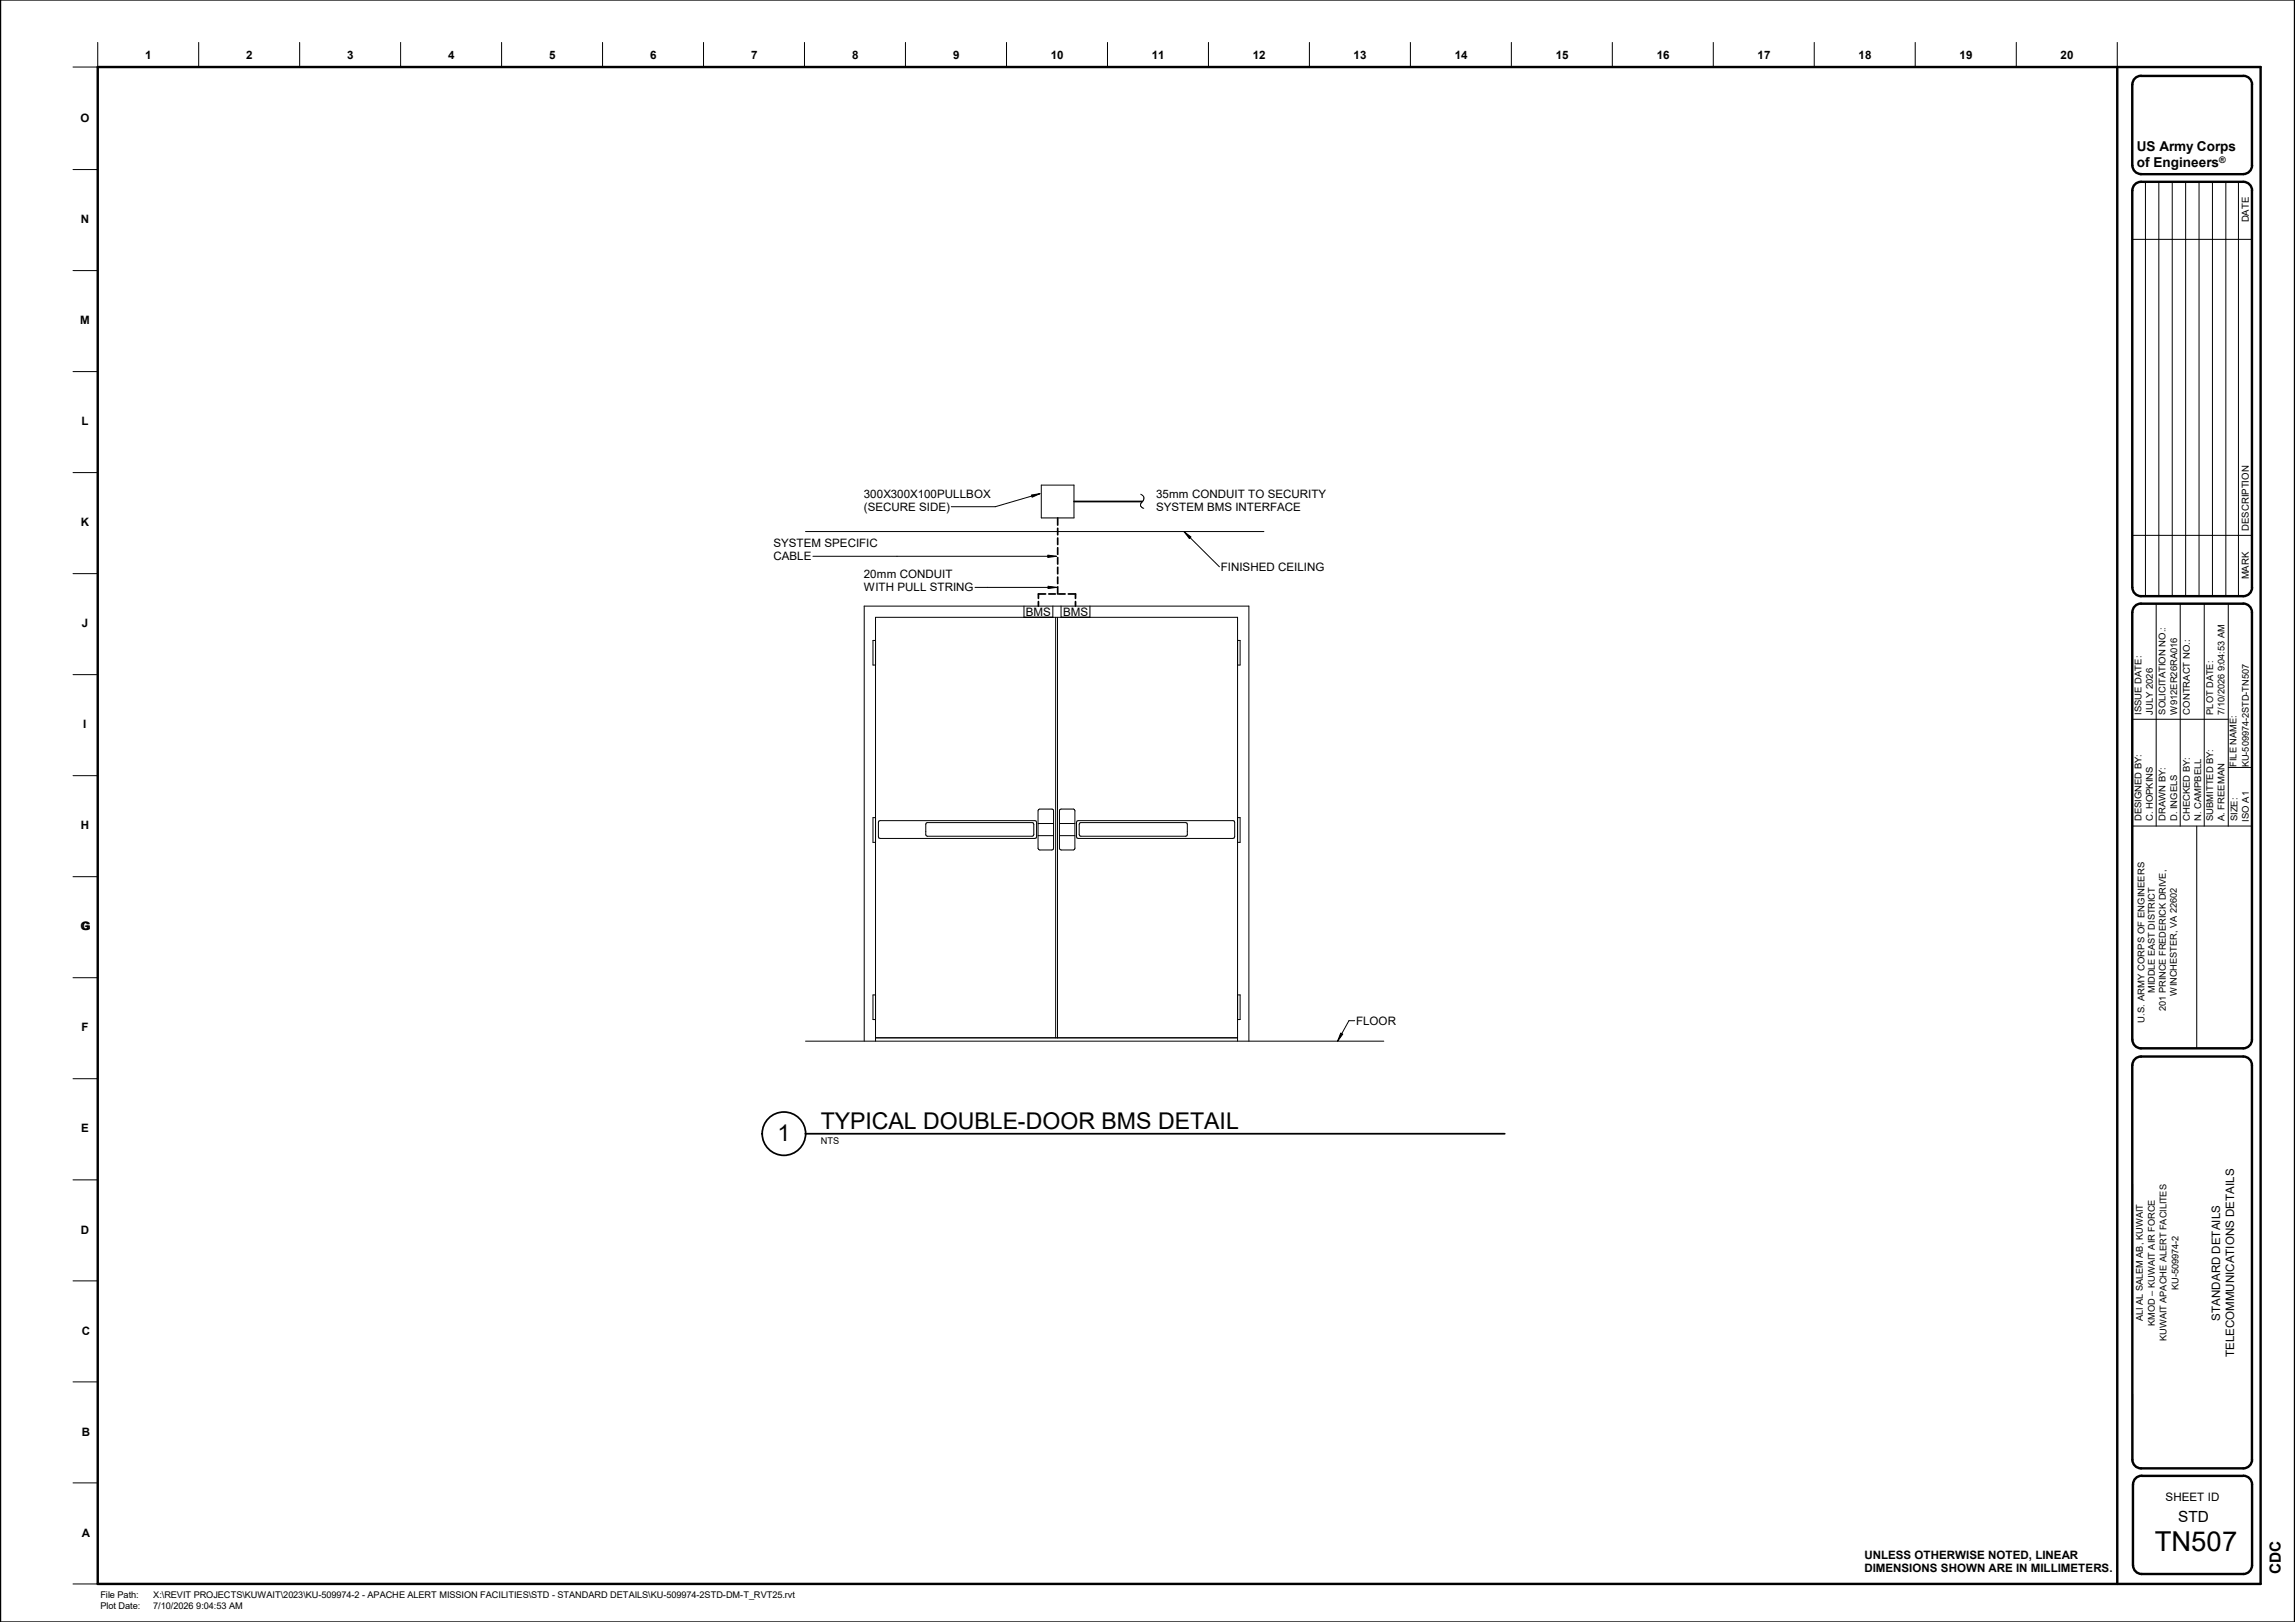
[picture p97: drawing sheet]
<svg xmlns="http://www.w3.org/2000/svg" width="841mm" height="594mm" viewBox="0 0 841 594" stroke-linecap="round" stroke-linejoin="round" font-family="sans-serif">
<defs><g id="words">
<text font-size="10.1" x="789.6" y="567.9">TN507</text>
<g font-size="8.5">
<text x="300.8" y="413.5">TYPICAL DOUBLE-DOOR BMS DETAIL</text>
<text x="284.9" y="418">1</text>
</g>
<g font-size="5.6">
<text x="798.2" y="557.4">STD</text>
<text x="835.9" y="576.7" transform="rotate(-90 835.9 576.7)">CDC</text>
</g>
<g font-size="5">
<text x="783.1" y="55.5">US Army Corps</text>
<text x="783.1" y="61.3">of Engineers</text>
</g>
<g font-size="4.3">
<text x="447.4" y="209">FINISHED CEILING</text>
<text x="375.9" y="225.5">BMS</text>
<text x="389.6" y="225.5">BMS</text>
<text x="497" y="375.3">FLOOR</text>
<text x="813.6" y="483.7" transform="rotate(-90 813.6 483.7)">STANDARD DETAILS</text>
<text x="818.7" y="497.2" transform="rotate(-90 818.7 497.2)">TELECOMMUNICATIONS DETAILS</text>
<text x="793.6" y="549.7">SHEET ID</text>
</g>
<g font-size="4.2">
<text x="53.2" y="21.6">1</text>
<text x="90.2" y="21.6">2</text>
<text x="127.2" y="21.6">3</text>
<text x="164.2" y="21.6">4</text>
<text x="201.2" y="21.6">5</text>
<text x="238.2" y="21.6">6</text>
<text x="275.2" y="21.6">7</text>
<text x="312.2" y="21.6">8</text>
<text x="349.2" y="21.6">9</text>
<text x="385.1" y="21.6">10</text>
<text x="422.1" y="21.6">11</text>
<text x="459.1" y="21.6">12</text>
<text x="496.1" y="21.6">13</text>
<text x="533.1" y="21.6">14</text>
<text x="570.1" y="21.6">15</text>
<text x="607.1" y="21.6">16</text>
<text x="644.1" y="21.6">17</text>
<text x="681.1" y="21.6">18</text>
<text x="718.1" y="21.6">19</text>
<text x="755.1" y="21.6">20</text>
<text x="29.5" y="44.7">O</text>
<text x="29.6" y="81.7">N</text>
<text x="29.4" y="118.7">M</text>
<text x="29.9" y="155.7">L</text>
<text x="316.6" y="182.3">300X300X100PULLBOX</text>
<text x="423.7" y="182.3">35mm CONDUIT TO SECURITY</text>
<text x="316.6" y="187.1">(SECURE SIDE)</text>
<text x="423.7" y="187.1">SYSTEM BMS INTERFACE</text>
<text x="29.6" y="192.7">K</text>
<text x="283.5" y="200.4">SYSTEM SPECIFIC</text>
<text x="283.5" y="205.2">CABLE</text>
<text x="316.6" y="211.8">20mm CONDUIT</text>
<text x="316.6" y="216.6">WITH PULL STRING</text>
<text x="29.9" y="229.7">J</text>
<text x="30.5" y="266.7">I</text>
<text x="29.6" y="303.7">H</text>
<text x="29.5" y="340.7">G</text>
<text x="29.9" y="340.8">G</text>
<text x="29.9" y="377.7">F</text>
<text x="29.7" y="414.8">E</text>
<text x="29.6" y="451.8">D</text>
<text x="29.9" y="489">C</text>
<text x="29.9" y="525.9">B</text>
<text x="29.9" y="562.9">A</text>
<text x="683.2" y="570.8">UNLESS OTHERWISE NOTED, LINEAR</text>
<text x="683.2" y="575.8">DIMENSIONS SHOWN ARE IN MILLIMETERS.</text>
</g>
<g font-size="3.5">
<text x="824.1" y="81.4" transform="rotate(-90 824.1 81.4)">DATE</text>
<text x="824.1" y="194.4" transform="rotate(-90 824.1 194.4)">DESCRIPTION</text>
<text x="824.1" y="212.2" transform="rotate(-90 824.1 212.2)">MARK</text>
</g>
<g font-size="3.4">
<text x="784.8" y="261.7" transform="rotate(-90 784.8 261.7)">ISSUE DATE:</text>
<text x="788.9" y="261.7" transform="rotate(-90 788.9 261.7)">JULY 2026</text>
<text x="793.6" y="261.7" transform="rotate(-90 793.6 261.7)">SOLICITATION NO.:</text>
<text x="797.8" y="261.7" transform="rotate(-90 797.8 261.7)">W912ER26RA016</text>
<text x="802.4" y="261.7" transform="rotate(-90 802.4 261.7)">CONTRACT NO.:</text>
<text x="811.1" y="261.7" transform="rotate(-90 811.1 261.7)">PLOT DATE:</text>
<text x="815.2" y="261.7" transform="rotate(-90 815.2 261.7)">7/10/2026 9:04:53 AM</text>
<text x="819.6" y="280.8" transform="rotate(-90 819.6 280.8)">FILE NAME:</text>
<text x="824.1" y="281.1" transform="rotate(-90 824.1 281.1)">KU-509974-2STD-TN507</text>
<text x="784.8" y="300.8" transform="rotate(-90 784.8 300.8)">DESIGNED BY:</text>
<text x="788.9" y="300.8" transform="rotate(-90 788.9 300.8)">C. HOPKINS</text>
<text x="793.6" y="300.8" transform="rotate(-90 793.6 300.8)">DRAWN BY:</text>
<text x="797.8" y="300.8" transform="rotate(-90 797.8 300.8)">D. INGELS</text>
<text x="802.4" y="300.8" transform="rotate(-90 802.4 300.8)">CHECKED BY:</text>
<text x="806.6" y="300.8" transform="rotate(-90 806.6 300.8)">N. CAMPBELL</text>
<text x="811.1" y="300.8" transform="rotate(-90 811.1 300.8)">SUBMITTED BY:</text>
<text x="815.2" y="300.8" transform="rotate(-90 815.2 300.8)">A. FREEMAN</text>
<text x="820" y="300.8" transform="rotate(-90 820 300.8)">SIZE:</text>
<text x="824.1" y="300.9" transform="rotate(-90 824.1 300.9)">ISO A1</text>
<text x="789.7" y="363.8" transform="rotate(-90 789.7 363.8)">MIDDLE EAST DISTRICT</text>
<text x="797.7" y="364.6" transform="rotate(-90 797.7 364.6)">WINCHESTER, VA 22602</text>
<text x="793.7" y="370.2" transform="rotate(-90 793.7 370.2)">201 PRINCE FREDERICK DRIVE,</text>
<text x="785.8" y="374.5" transform="rotate(-90 785.8 374.5)">U.S. ARMY CORPS OF ENGINEERS</text>
<text x="300.8" y="419.2">NTS</text>
<text x="798.3" y="472.5" transform="rotate(-90 798.3 472.5)">KU-509974-2</text>
<text x="785.2" y="483.9" transform="rotate(-90 785.2 483.9)">ALI AL SALEM AB, KUWAIT</text>
<text x="789.7" y="485.6" transform="rotate(-90 789.7 485.6)">KMOD – KUWAIT AIR FORCE</text>
<text x="794" y="491.3" transform="rotate(-90 794 491.3)">KUWAIT APACHE ALERT FACILITES</text>
<text x="36.8" y="585.4">File Path:</text>
<text x="56.1" y="585.4">X:\REVIT PROJECTS\KUWAIT\2023\KU-509974-2 - APACHE ALERT MISSION FACILITIES\STD - STANDARD DETAILS\KU-509974-2STD-DM-T_RVT25.rvt</text>
<text x="36.8" y="589.5">Plot Date:</text>
<text x="56.1" y="589.5">7/10/2026 9:04:53 AM</text>
</g>
<text font-size="3.3" x="813.3" y="59.8">®</text>
</g></defs>
<g fill="none" stroke="#000" stroke-width=".37">
<path d="M35.8 15.5v9.1h-9M72.8 15.5v9.1M109.8 15.5v9.1M146.8 15.5v9.1M183.8 15.5v9.1M220.8 15.5v9.1M257.8 15.5v9.1M294.8 15.5v9.1M331.8 15.5v9.1M368.9 15.5v9.1M405.8 15.5v9.1M442.8 15.5v9.1"/>
<path d="M479.8 15.5v9.1M516.8 15.5v9.1M553.8 15.5v9.1M590.8 15.5v9.1M627.8 15.5v9.1M664.8 15.5v9.1M701.8 15.5v9.1M738.9 15.5v9.1M775.9 15.5v9.1M26.8 62.1h9M786.2 66.6v151.8M791.1 66.6v151.8"/>
<path d="M796 66.6v151.8M800.9 66.6v151.8M805.9 66.6v151.8M810.8 66.6v151.8M815.7 66.6v151.8M820.3 66.6v151.8M26.8 99.1h9M781.4 87.7h43.8M26.8 136.1h9M26.8 173.1h9M381.6 177.7h12v12h-12zM295.2 194.7h168"/>
<path d="M378 181.3l3.1-.5-2.9 1.3zM381.1 180.8l-16.4 4.8h-16.1M418 181a1.81 1.81 0 0 1 1.1 1.6 1.81 1.81 0 0 1-.9 1.7l-.1 1.2 1 .7M433.9 194.7l2.6 2-.6 .6zM433.9 194.7l13 12.9M781.4 196.1h43.8M26.8 210.1h9M297.9 203.8h89.2M357.3 215.1h29.9M384 203.3l3.1 .5-3.1 .4zM384 214.7l3.2 .4-3.2 .5zM320.8 234.6h-.9v9h.9"/>
<path d="M375.2 222v4.1M385.8 222v4.1M386.8 226.1v154M387.5 226.1v154M388.8 222v4.1M399.4 222v4.1M453.5 234.6h.9v9h-.9M790.2 221.1v81.5M799 221.1v81.5M807.8 221.1v81.5M816.6 221.1v81.5M26.8 247.1h9"/>
<path d="M781.4 263.4h35.2M26.8 284.1h9M320.8 299.5h-.9v9h.9M380.6 296.5l4.9-.2 .6 .6v13.8l-.6 .6h-4.5l-.6-.6zM388.4 296.5l5-.2 .5 .6v13.8l-.6 .6h-4.4l-.7-.6zM453.5 299.5h.9v9h-.9M816.6 281.1h8.6M322.1 300.7l57.2-.1 .6 .6v5.3l-.6 .6h-56.8l-.6-.6zM339.4 301.5l38.9-.2 .5 .6v3.8l-.6 .6h-38.3l-.6-.6zM380.4 301.6h5.7M380.4 306.1h5.7M388.2 301.6h5.7"/>
<path d="M388.2 306.1h5.7M394.7 300.7l57.2-.1 .6 .6v5.3l-.7 .6h-56.7l-.6-.6zM395.6 301.5l39-.2 .5 .5v3.9l-.6 .6h-38.4l-.6-.6zM781.4 302.6h43.8M805 302.6v81.4M26.8 321.1h9M26.8 358.1h9M320.8 364.4h-.9v9h.9M453.5 364.4h.9v9h-.9M491.3 378.4l.8 .4-1.9 2.5zM496.4 373.8h-2.1l-4.1 7.5M26.8 395.1h9"/>
<path d="M295.2 381.3h211.9M316.7 381.3v-159.3h141v159.3M320.8 381.3v-155.2h132.7v155.2M320.8 380.1h132.7M26.8 432.1h9M26.8 469.1h9M26.8 506.1h9M26.8 543.1h9M26.8 580.1h9"/>
</g>
<g fill="none" stroke="#000" stroke-width=".63">
<path d="M387.6 189.7v2.6M387.6 193.5v2.4M387.6 197.1v2.3M393.6 183.7h25M383.2 217.6h-2.7v1.6M384.3 217.6h2.5M387.6 200.6v2.4M387.6 204.2v2.4M387.6 207.8v2.3M387.6 211.4v2.3M387.6 214.9v2.7M387.9 217.6h2.4"/>
<path d="M391.5 217.6h2.6v1.6M380.5 220.3v1.7M394.1 220.3v1.7"/>
<circle cx="287.3" cy="415.2" r="7.9"/>
</g>
<path d="M378 181.3l3.1-.5-2.9 1.3zM433.9 194.7l2.6 2-.6 .6zM384 203.3l3.1 .5-3.1 .4zM384 214.7l3.2 .4-3.2 .5zM491.3 378.4l.8 .4-1.9 2.5z" fill="#000"/>
<g fill="none" stroke="#000" stroke-width=".89">
<path d="M0 0v594.1M841 0v594.1M35.8 24.6h792.6v555.5h-792.6zM775.9 24.6v555.5M781.4 31v29.6M784.6 27.8h37.5M784.6 27.8a3.1 3.1 0 0 0-3.2 3.1M822.1 27.8a3.2 3.2 0 0 1 3.2 3.1l-.1 29.7M781.4 69.8v145.4M781.4 60.6a3.2 3.2 0 0 0 3.2 3.2h37.5M822.1 66.6h-37.5a3.1 3.1 0 0 0-3.2 3.2M822.1 66.6a3.2 3.2 0 0 1 3.2 3.2"/>
<path d="M825.2 69.8l.1 145.4a3.2 3.2 0 0 1-3.2 3.2M825.3 60.6a3.2 3.2 0 0 1-3.2 3.2M781.4 215.2a3.2 3.2 0 0 0 3.2 3.2h37.5M781.4 224.3v156.5M781.4 224.2a3.1 3.1 0 0 1 3.2-3.1h37.5a3.2 3.2 0 0 1 3.1 3.2v156.5a3.2 3.2 0 0 1-3.1 3.2h-37.5a3.2 3.2 0 0 1-3.2-3.2M781.4 390.1v144.5a3.2 3.2 0 0 0 3.2 3.2h37.5M781.4 390.1a3.1 3.1 0 0 1 3.2-3.1h37.5a3.2 3.2 0 0 1 3.1 3.1l.1 144.5a3.2 3.2 0 0 1-3.2 3.2M784.8 540.6l37.3-.1a3.2 3.2 0 0 1 3.2 3.2v29.6a3.2 3.2 0 0 1-3.2 3.2h-37.3M784.9 540.5a3.2 3.2 0 0 0-3.3 3.2l.1 29.6a3.2 3.2 0 0 0 3.2 3.2"/>
</g>
<g fill="#fff">
<path d="M300.8 416.1h6.8v3.9h-6.8z"/>
<path d="M284.9 410.4h4.7v9.5h-4.7z"/>
<path d="M300.8 405.9h72.2v9.5h-72.2z"/>
<path d="M373 405.9h2.9v9.5h-2.9z"/>
<path d="M375.9 405.9h78v9.5h-78z"/>
</g>
<path d="M295.2 415.2h256.2" fill="none" stroke="#000" stroke-width=".63"/>
<use href="#words"/>
</svg>
